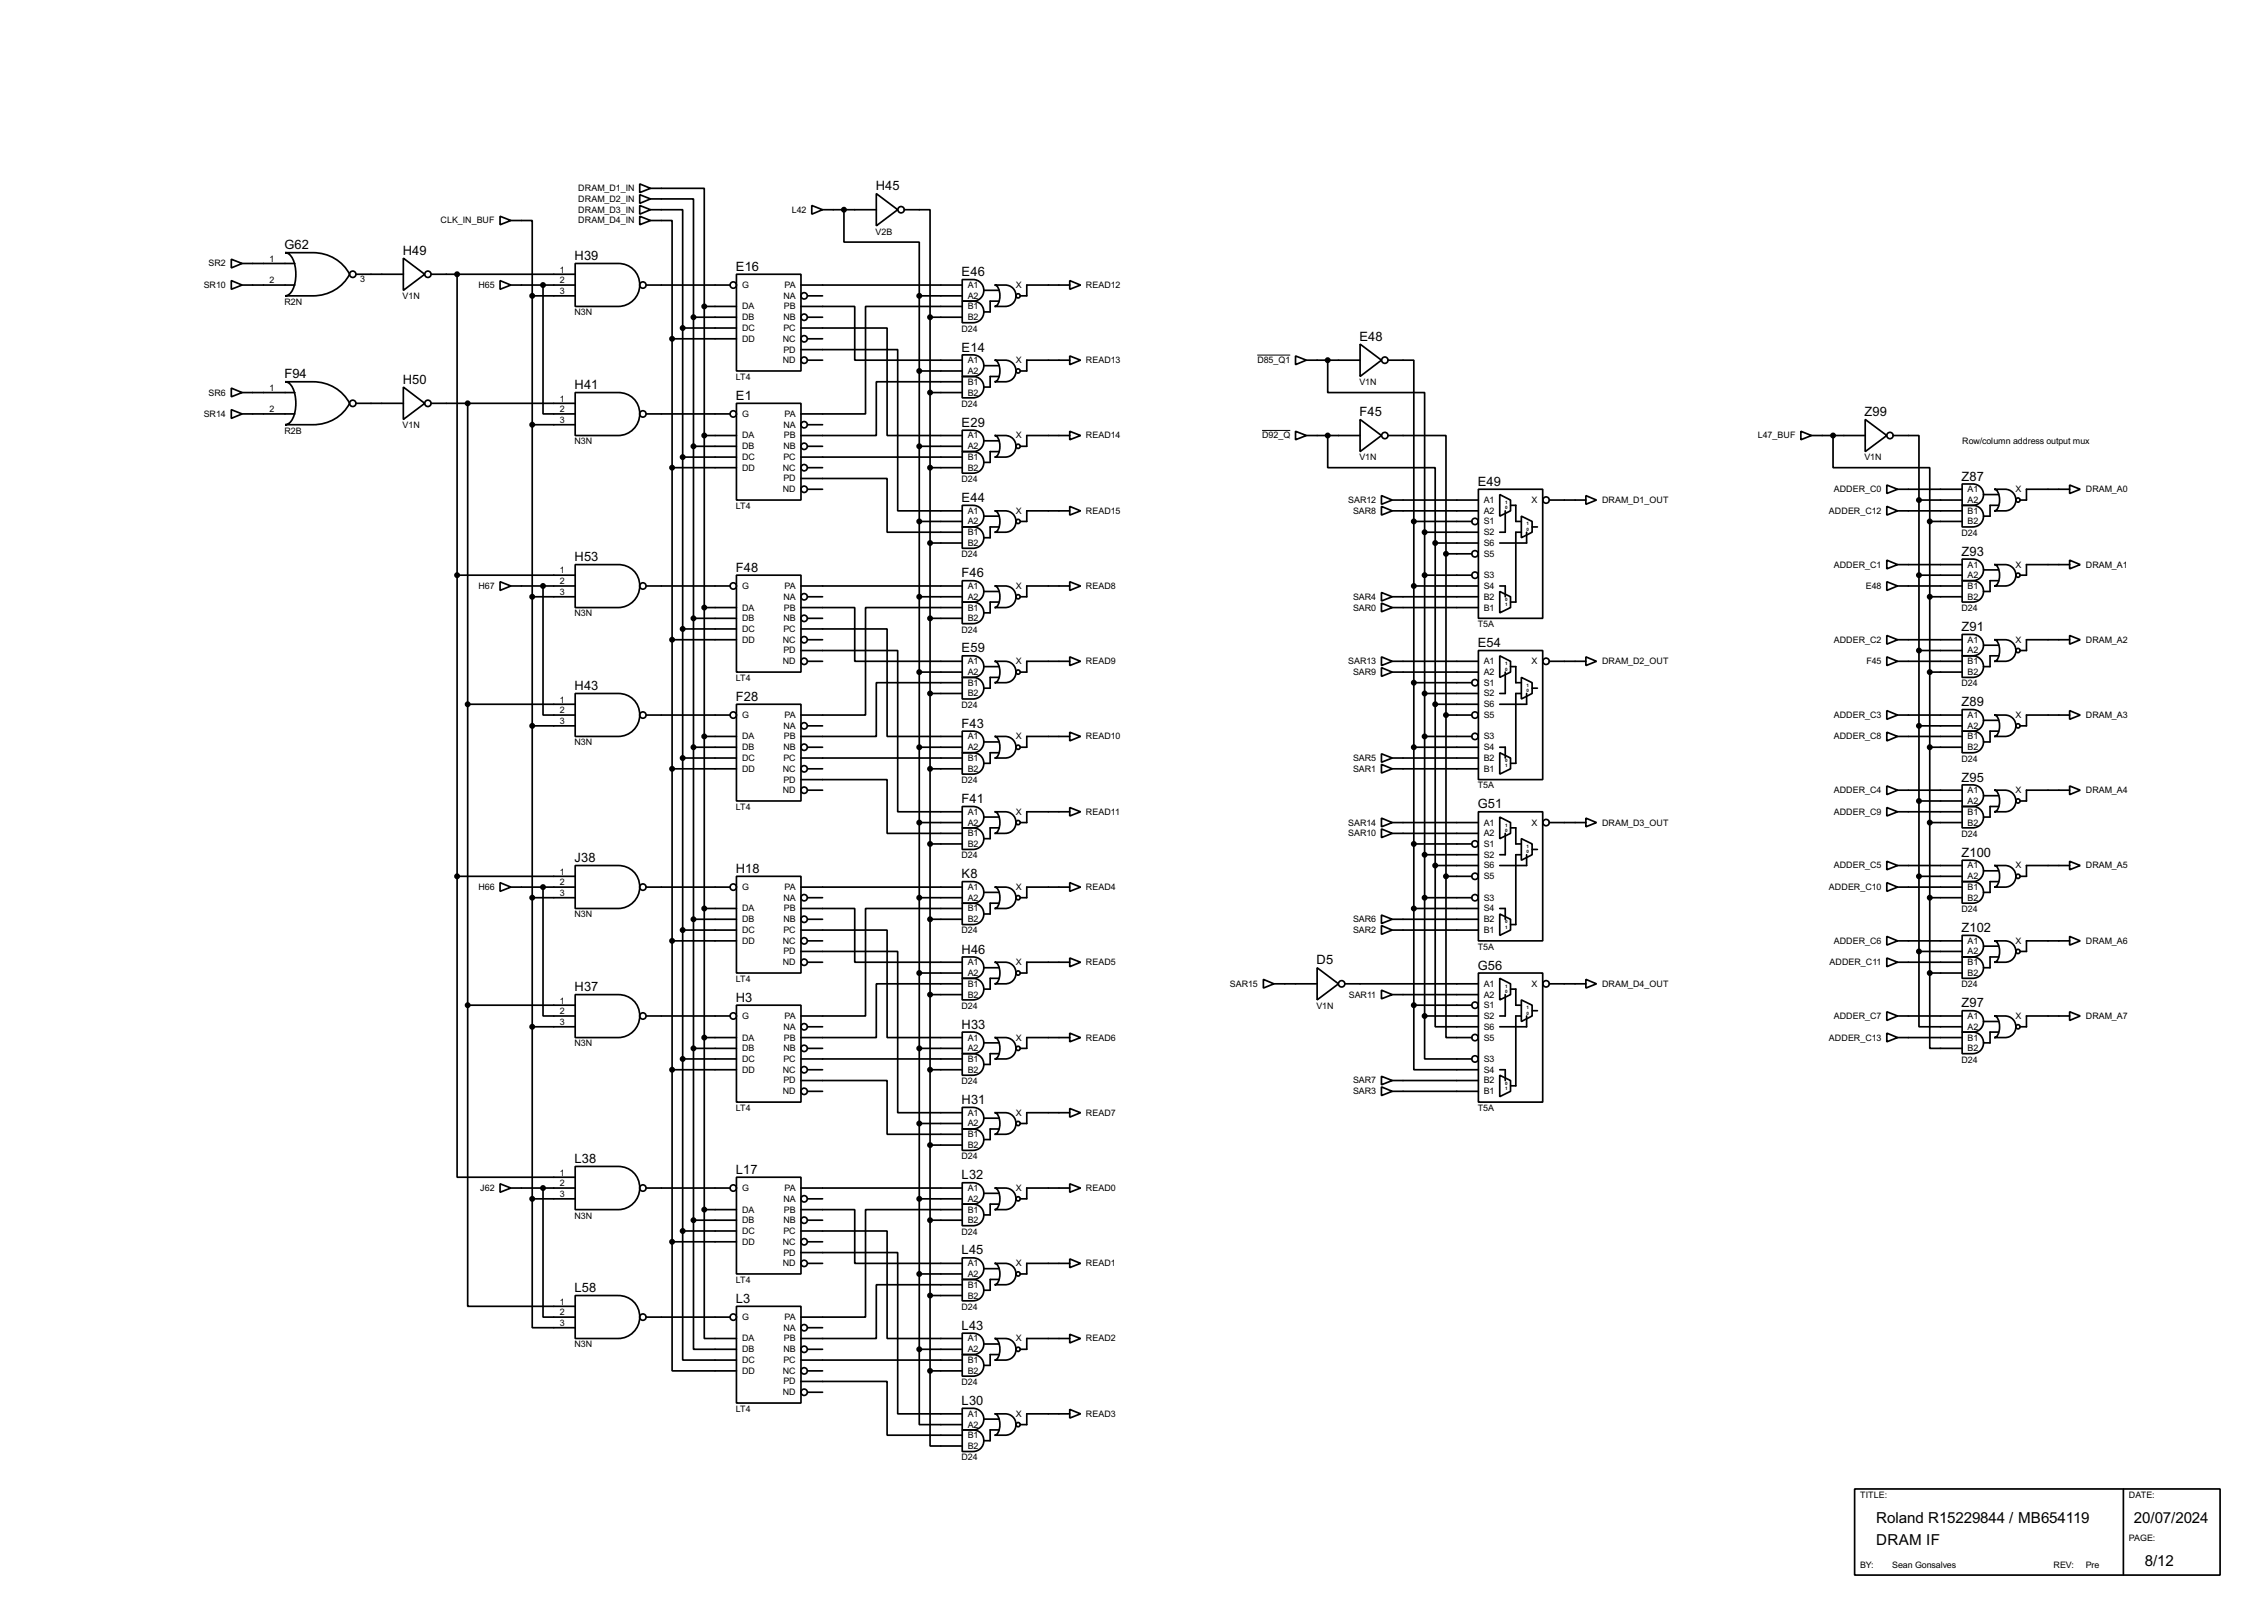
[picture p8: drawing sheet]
<svg xmlns="http://www.w3.org/2000/svg" width="536mm" height="383mm" viewBox="0 0 536 383" stroke-linecap="round" stroke-linejoin="round" font-family="sans-serif">
<defs><g id="words">
<g font-size="4">
<text x="443.3" y="360">Roland R15229844 / MB654119</text>
<text x="504.2" y="360">20/07/2024</text>
<text x="443.3" y="365.1">DRAM IF</text>
<text x="506.8" y="370.1">8/12</text>
</g>
<g font-size="3.4">
<text x="206.9" y="45">H45</text>
<text x="67.2" y="58.9">G62</text>
<text x="95.2" y="60.2">H49</text>
<text x="135.8" y="61.4">H39</text>
<text x="173.9" y="64">E16</text>
<text x="227.2" y="65.3">E46</text>
<text x="227.2" y="83.1">E14</text>
<text x="321.2" y="80.5">E48</text>
<text x="67.2" y="89.4">F94</text>
<text x="95.2" y="90.7">H50</text>
<text x="135.8" y="92">H41</text>
<text x="173.9" y="94.5">E1</text>
<text x="227.2" y="100.9">E29</text>
<text x="321.2" y="98.3">F45</text>
<text x="440.6" y="98.3">Z99</text>
<text x="463.5" y="113.6">Z87</text>
<text x="227.2" y="118.6">E44</text>
<text x="349.2" y="114.8">E49</text>
<text x="463.5" y="131.3">Z93</text>
<text x="135.8" y="132.6">H53</text>
<text x="173.9" y="135.1">F48</text>
<text x="227.2" y="136.4">F46</text>
<text x="463.5" y="149.1">Z91</text>
<text x="227.2" y="154.2">E59</text>
<text x="349.2" y="152.9">E54</text>
<text x="135.8" y="163">H43</text>
<text x="173.9" y="165.6">F28</text>
<text x="463.5" y="166.9">Z89</text>
<text x="227.2" y="172">F43</text>
<text x="463.5" y="184.7">Z95</text>
<text x="227.2" y="189.8">F41</text>
<text x="349.2" y="191">G51</text>
<text x="135.8" y="203.7">J38</text>
<text x="463.5" y="202.5">Z100</text>
<text x="173.9" y="206.3">H18</text>
<text x="227.2" y="207.5">K8</text>
<text x="463.5" y="220.2">Z102</text>
<text x="227.2" y="225.3">H46</text>
<text x="311.1" y="227.9">D5</text>
<text x="349.2" y="229.1">G56</text>
<text x="135.8" y="234.2">H37</text>
<text x="173.9" y="236.7">H3</text>
<text x="463.5" y="238">Z97</text>
<text x="227.2" y="243.1">H33</text>
<text x="227.2" y="260.9">H31</text>
<text x="135.8" y="274.8">L38</text>
<text x="173.9" y="277.4">L17</text>
<text x="227.2" y="278.7">L32</text>
<text x="227.2" y="296.4">L45</text>
<text x="135.8" y="305.3">L58</text>
<text x="173.9" y="307.9">L3</text>
<text x="227.2" y="314.2">L43</text>
<text x="227.2" y="332">L30</text>
</g>
<g font-size="2.4">
<text x="136.6" y="45.2">DRAM_D1_IN</text>
<text x="136.6" y="47.7">DRAM_D2_IN</text>
<text x="104.1" y="52.8">CLK_IN_BUF</text>
<text x="136.6" y="50.2">DRAM_D3_IN</text>
<text x="136.6" y="52.8">DRAM_D4_IN</text>
<text x="187.1" y="50.2">L42</text>
<text x="206.9" y="55.4">V2B</text>
<text x="49.3" y="62.9">SR2</text>
<text x="63.7" y="61.9">1</text>
<text x="132.3" y="64.4">1</text>
<text x="48.1" y="68.1">SR10</text>
<text x="63.7" y="67">2</text>
<text x="67.2" y="72">R2N</text>
<text x="85.1" y="66.7">3</text>
<text x="95.1" y="70.7">V1N</text>
<text x="113" y="68.1">H65</text>
<text x="132.3" y="67">2</text>
<text x="132.3" y="69.5">3</text>
<text x="175.3" y="68.1">G</text>
<text x="185.1" y="70.6">NA</text>
<text x="185.4" y="68.1">PA</text>
<text x="228.7" y="68.1">A1</text>
<text x="228.7" y="70.6">A2</text>
<text x="240" y="68.1">X</text>
<text x="256.6" y="68.1">READ12</text>
<text x="135.7" y="74.5">N3N</text>
<text x="175.3" y="73.1">DA</text>
<text x="175.3" y="75.6">DB</text>
<text x="185.1" y="75.6">NB</text>
<text x="185.2" y="73.1">PB</text>
<text x="228.7" y="73.1">B1</text>
<text x="228.7" y="75.6">B2</text>
<text x="175.3" y="78.2">DC</text>
<text x="175.3" y="80.8">DD</text>
<text x="184.9" y="80.8">NC</text>
<text x="185.1" y="78.2">PC</text>
<text x="185.1" y="83.3">PD</text>
<text x="227.2" y="78.3">D24</text>
<text x="173.8" y="89.7">LT4</text>
<text x="184.9" y="85.8">ND</text>
<text x="228.7" y="85.8">A1</text>
<text x="228.7" y="88.4">A2</text>
<text x="240" y="85.8">X</text>
<text x="256.6" y="85.8">READ13</text>
<text x="297.1" y="85.8">D85_Q1</text>
<text x="49.3" y="93.5">SR6</text>
<text x="63.7" y="92.4">1</text>
<text x="132.3" y="94.9">1</text>
<text x="228.7" y="90.9">B1</text>
<text x="228.7" y="93.5">B2</text>
<text x="321.2" y="91">V1N</text>
<text x="48.1" y="98.5">SR14</text>
<text x="63.7" y="97.4">2</text>
<text x="95.1" y="101.2">V1N</text>
<text x="132.3" y="97.4">2</text>
<text x="132.3" y="100">3</text>
<text x="175.3" y="98.5">G</text>
<text x="185.1" y="101">NA</text>
<text x="185.4" y="98.5">PA</text>
<text x="227.2" y="96.1">D24</text>
<text x="67.2" y="102.4">R2B</text>
<text x="135.7" y="105">N3N</text>
<text x="175.3" y="103.6">DA</text>
<text x="175.3" y="106.2">DB</text>
<text x="185.1" y="106.2">NB</text>
<text x="185.2" y="103.6">PB</text>
<text x="228.7" y="103.6">A1</text>
<text x="228.7" y="106.2">A2</text>
<text x="240" y="103.6">X</text>
<text x="256.6" y="103.6">READ14</text>
<text x="298.2" y="103.6">D92_Q</text>
<text x="415.3" y="103.6">L47_BUF</text>
<text x="463.6" y="104.8">Row/column address output mux</text>
<text x="175.3" y="108.7">DC</text>
<text x="175.3" y="111.2">DD</text>
<text x="184.9" y="111.2">NC</text>
<text x="185.1" y="108.7">PC</text>
<text x="185.1" y="113.7">PD</text>
<text x="227.2" y="113.9">D24</text>
<text x="228.7" y="108.7">B1</text>
<text x="228.7" y="111.2">B2</text>
<text x="321.2" y="108.8">V1N</text>
<text x="440.5" y="108.8">V1N</text>
<text x="184.9" y="116.3">ND</text>
<text x="318.5" y="118.9">SAR12</text>
<text x="350.6" y="118.9">A1</text>
<text x="361.9" y="118.9">X</text>
<text x="378.5" y="118.9">DRAM_D1_OUT</text>
<text x="433.3" y="116.3">ADDER_C0</text>
<text x="464.9" y="116.3">A1</text>
<text x="464.9" y="118.9">A2</text>
<text x="476.2" y="116.3">X</text>
<text x="492.8" y="116.3">DRAM_A0</text>
<text x="173.8" y="120.3">LT4</text>
<text x="228.7" y="121.4">A1</text>
<text x="228.7" y="123.9">A2</text>
<text x="240" y="121.4">X</text>
<text x="256.6" y="121.4">READ15</text>
<text x="319.7" y="121.4">SAR8</text>
<text x="350.6" y="121.4">A2</text>
<text x="350.6" y="123.9">S1</text>
<text x="432.1" y="121.4">ADDER_C12</text>
<text x="464.9" y="121.4">B1</text>
<text x="464.9" y="123.9">B2</text>
<text x="227.2" y="131.7">D24</text>
<text x="228.7" y="126.4">B1</text>
<text x="228.7" y="129">B2</text>
<text x="350.6" y="126.4">S2</text>
<text x="350.6" y="129">S6</text>
<text x="350.6" y="131.6">S5</text>
<text x="463.4" y="126.6">D24</text>
<text x="132.3" y="135.5">1</text>
<text x="350.6" y="136.6">S3</text>
<text x="433.3" y="134.1">ADDER_C1</text>
<text x="464.9" y="134.1">A1</text>
<text x="464.9" y="136.6">A2</text>
<text x="476.2" y="134.1">X</text>
<text x="492.8" y="134.1">DRAM_A1</text>
<text x="113" y="139.2">H67</text>
<text x="132.3" y="138.1">2</text>
<text x="132.3" y="140.6">3</text>
<text x="175.3" y="139.2">G</text>
<text x="185.1" y="141.7">NA</text>
<text x="185.4" y="139.2">PA</text>
<text x="228.7" y="139.2">A1</text>
<text x="228.7" y="141.7">A2</text>
<text x="240" y="139.2">X</text>
<text x="256.6" y="139.2">READ8</text>
<text x="319.7" y="141.7">SAR4</text>
<text x="350.6" y="139.2">S4</text>
<text x="350.6" y="141.7">B2</text>
<text x="440.9" y="139.2">E48</text>
<text x="464.9" y="139.2">B1</text>
<text x="464.9" y="141.7">B2</text>
<text x="135.7" y="145.7">N3N</text>
<text x="175.3" y="144.3">DA</text>
<text x="175.3" y="146.8">DB</text>
<text x="175.3" y="149.3">DC</text>
<text x="185.1" y="149.3">PC</text>
<text x="185.1" y="146.8">NB</text>
<text x="185.2" y="144.3">PB</text>
<text x="227.2" y="149.5">D24</text>
<text x="228.7" y="144.3">B1</text>
<text x="228.7" y="146.8">B2</text>
<text x="319.7" y="144.3">SAR0</text>
<text x="349.1" y="148.2">T5A</text>
<text x="350.6" y="144.3">B1</text>
<text x="463.4" y="144.4">D24</text>
<text x="175.3" y="151.9">DD</text>
<text x="184.9" y="151.9">NC</text>
<text x="185.1" y="154.4">PD</text>
<text x="433.3" y="151.9">ADDER_C2</text>
<text x="464.9" y="151.9">A1</text>
<text x="464.9" y="154.4">A2</text>
<text x="476.2" y="151.9">X</text>
<text x="492.8" y="151.9">DRAM_A2</text>
<text x="173.8" y="160.9">LT4</text>
<text x="184.9" y="157">ND</text>
<text x="228.7" y="157">A1</text>
<text x="228.7" y="159.5">A2</text>
<text x="240" y="157">X</text>
<text x="256.6" y="157">READ9</text>
<text x="318.5" y="157">SAR13</text>
<text x="319.7" y="159.5">SAR9</text>
<text x="350.6" y="157">A1</text>
<text x="350.6" y="159.5">A2</text>
<text x="361.9" y="157">X</text>
<text x="378.5" y="157">DRAM_D2_OUT</text>
<text x="441" y="157">F45</text>
<text x="464.9" y="157">B1</text>
<text x="464.9" y="159.5">B2</text>
<text x="132.3" y="166">1</text>
<text x="227.2" y="167.2">D24</text>
<text x="228.7" y="162">B1</text>
<text x="228.7" y="164.6">B2</text>
<text x="350.6" y="164.6">S2</text>
<text x="350.6" y="167.1">S6</text>
<text x="350.6" y="162">S1</text>
<text x="463.4" y="162.2">D24</text>
<text x="132.3" y="168.6">2</text>
<text x="132.3" y="171.1">3</text>
<text x="175.3" y="169.7">G</text>
<text x="185.1" y="172.2">NA</text>
<text x="185.4" y="169.7">PA</text>
<text x="350.6" y="169.7">S5</text>
<text x="433.3" y="169.7">ADDER_C3</text>
<text x="464.9" y="169.7">A1</text>
<text x="464.9" y="172.2">A2</text>
<text x="476.2" y="169.7">X</text>
<text x="492.8" y="169.7">DRAM_A3</text>
<text x="135.7" y="176.1">N3N</text>
<text x="175.3" y="174.7">DA</text>
<text x="175.3" y="177.3">DB</text>
<text x="175.3" y="179.8">DC</text>
<text x="185.1" y="179.8">PC</text>
<text x="185.1" y="177.3">NB</text>
<text x="185.2" y="174.7">PB</text>
<text x="228.7" y="174.7">A1</text>
<text x="228.7" y="179.8">B1</text>
<text x="228.7" y="177.3">A2</text>
<text x="240" y="174.7">X</text>
<text x="256.6" y="174.7">READ10</text>
<text x="319.7" y="179.8">SAR5</text>
<text x="350.6" y="177.3">S4</text>
<text x="350.6" y="179.8">B2</text>
<text x="350.6" y="174.7">S3</text>
<text x="433.3" y="174.7">ADDER_C8</text>
<text x="463.4" y="179.9">D24</text>
<text x="464.9" y="174.7">B1</text>
<text x="464.9" y="177.3">B2</text>
<text x="175.3" y="182.4">DD</text>
<text x="184.9" y="182.4">NC</text>
<text x="185.1" y="184.9">PD</text>
<text x="227.2" y="185">D24</text>
<text x="228.7" y="182.4">B2</text>
<text x="319.7" y="182.4">SAR1</text>
<text x="350.6" y="182.4">B1</text>
<text x="173.8" y="191.4">LT4</text>
<text x="184.9" y="187.4">ND</text>
<text x="349.1" y="186.3">T5A</text>
<text x="433.3" y="187.4">ADDER_C4</text>
<text x="464.9" y="187.4">A1</text>
<text x="464.9" y="190">A2</text>
<text x="476.2" y="187.4">X</text>
<text x="492.8" y="187.4">DRAM_A4</text>
<text x="228.7" y="192.5">A1</text>
<text x="228.7" y="197.6">B1</text>
<text x="228.7" y="195.1">A2</text>
<text x="240" y="192.5">X</text>
<text x="256.6" y="192.5">READ11</text>
<text x="318.5" y="195.1">SAR14</text>
<text x="318.5" y="197.6">SAR10</text>
<text x="350.6" y="195.1">A1</text>
<text x="350.6" y="197.6">A2</text>
<text x="361.9" y="195.1">X</text>
<text x="378.5" y="195.1">DRAM_D3_OUT</text>
<text x="433.3" y="192.5">ADDER_C9</text>
<text x="463.4" y="197.7">D24</text>
<text x="464.9" y="192.5">B1</text>
<text x="464.9" y="195.1">B2</text>
<text x="227.2" y="202.8">D24</text>
<text x="228.7" y="200.1">B2</text>
<text x="350.6" y="202.7">S2</text>
<text x="350.6" y="200.1">S1</text>
<text x="132.3" y="206.7">1</text>
<text x="132.3" y="209.2">2</text>
<text x="350.6" y="205.2">S6</text>
<text x="350.6" y="207.8">S5</text>
<text x="433.3" y="205.2">ADDER_C5</text>
<text x="464.9" y="205.2">A1</text>
<text x="464.9" y="207.8">A2</text>
<text x="476.2" y="205.2">X</text>
<text x="492.8" y="205.2">DRAM_A5</text>
<text x="113" y="210.3">H66</text>
<text x="132.3" y="211.7">3</text>
<text x="175.3" y="215.4">DA</text>
<text x="175.3" y="210.3">G</text>
<text x="185.1" y="212.8">NA</text>
<text x="185.2" y="215.4">PB</text>
<text x="185.4" y="210.3">PA</text>
<text x="228.7" y="210.3">A1</text>
<text x="228.7" y="215.4">B1</text>
<text x="228.7" y="212.8">A2</text>
<text x="240" y="210.3">X</text>
<text x="256.6" y="210.3">READ4</text>
<text x="350.6" y="215.4">S4</text>
<text x="350.6" y="212.8">S3</text>
<text x="432.1" y="210.3">ADDER_C10</text>
<text x="463.4" y="215.5">D24</text>
<text x="464.9" y="210.3">B1</text>
<text x="464.9" y="212.8">B2</text>
<text x="135.7" y="216.8">N3N</text>
<text x="175.3" y="217.9">DB</text>
<text x="175.3" y="220.5">DC</text>
<text x="185.1" y="220.5">PC</text>
<text x="185.1" y="217.9">NB</text>
<text x="227.2" y="220.6">D24</text>
<text x="228.7" y="217.9">B2</text>
<text x="319.7" y="217.9">SAR6</text>
<text x="319.7" y="220.5">SAR2</text>
<text x="350.6" y="217.9">B2</text>
<text x="350.6" y="220.5">B1</text>
<text x="175.3" y="223">DD</text>
<text x="184.9" y="223">NC</text>
<text x="185.1" y="225.5">PD</text>
<text x="349.1" y="224.4">T5A</text>
<text x="433.3" y="223">ADDER_C6</text>
<text x="464.9" y="223">A1</text>
<text x="464.9" y="225.5">A2</text>
<text x="476.2" y="223">X</text>
<text x="492.8" y="223">DRAM_A6</text>
<text x="173.8" y="232">LT4</text>
<text x="184.9" y="228.1">ND</text>
<text x="228.7" y="228.1">A1</text>
<text x="228.7" y="233.2">B1</text>
<text x="228.7" y="230.6">A2</text>
<text x="240" y="228.1">X</text>
<text x="256.6" y="228.1">READ5</text>
<text x="290.6" y="233.2">SAR15</text>
<text x="350.6" y="233.2">A1</text>
<text x="361.9" y="233.2">X</text>
<text x="378.5" y="233.2">DRAM_D4_OUT</text>
<text x="432.3" y="228.1">ADDER_C11</text>
<text x="463.4" y="233.3">D24</text>
<text x="464.9" y="228.1">B1</text>
<text x="464.9" y="230.6">B2</text>
<text x="132.3" y="237.1">1</text>
<text x="132.3" y="239.7">2</text>
<text x="227.2" y="238.4">D24</text>
<text x="228.7" y="235.7">B2</text>
<text x="311" y="238.4">V1N</text>
<text x="318.7" y="235.7">SAR11</text>
<text x="350.6" y="235.7">A2</text>
<text x="350.6" y="238.2">S1</text>
<text x="132.3" y="242.2">3</text>
<text x="175.3" y="245.9">DA</text>
<text x="175.3" y="240.8">G</text>
<text x="185.1" y="243.3">NA</text>
<text x="185.2" y="245.9">PB</text>
<text x="185.4" y="240.8">PA</text>
<text x="228.7" y="245.9">A1</text>
<text x="240" y="245.9">X</text>
<text x="256.6" y="245.9">READ6</text>
<text x="350.6" y="240.8">S2</text>
<text x="350.6" y="243.3">S6</text>
<text x="350.6" y="245.9">S5</text>
<text x="432.1" y="245.9">ADDER_C13</text>
<text x="433.3" y="240.8">ADDER_C7</text>
<text x="464.9" y="240.8">A1</text>
<text x="464.9" y="245.9">B1</text>
<text x="464.9" y="243.3">A2</text>
<text x="476.2" y="240.8">X</text>
<text x="492.8" y="240.8">DRAM_A7</text>
<text x="135.7" y="247.3">N3N</text>
<text x="175.3" y="248.4">DB</text>
<text x="175.3" y="250.9">DC</text>
<text x="185.1" y="250.9">PC</text>
<text x="185.1" y="248.4">NB</text>
<text x="228.7" y="250.9">B1</text>
<text x="228.7" y="248.4">A2</text>
<text x="350.6" y="250.9">S3</text>
<text x="463.4" y="251.1">D24</text>
<text x="464.9" y="248.4">B2</text>
<text x="175.3" y="253.5">DD</text>
<text x="184.9" y="253.5">NC</text>
<text x="185.1" y="256">PD</text>
<text x="227.2" y="256.2">D24</text>
<text x="228.7" y="253.5">B2</text>
<text x="319.7" y="256">SAR7</text>
<text x="350.6" y="253.5">S4</text>
<text x="350.6" y="256">B2</text>
<text x="173.8" y="262.5">LT4</text>
<text x="184.9" y="258.6">ND</text>
<text x="228.7" y="263.6">A1</text>
<text x="240" y="263.6">X</text>
<text x="256.6" y="263.6">READ7</text>
<text x="319.7" y="258.6">SAR3</text>
<text x="349.1" y="262.5">T5A</text>
<text x="350.6" y="258.6">B1</text>
<text x="228.7" y="268.7">B1</text>
<text x="228.7" y="266.2">A2</text>
<text x="227.2" y="273.9">D24</text>
<text x="228.7" y="271.3">B2</text>
<text x="113.5" y="281.4">J62</text>
<text x="132.3" y="277.8">1</text>
<text x="132.3" y="280.3">2</text>
<text x="175.3" y="281.4">G</text>
<text x="185.4" y="281.4">PA</text>
<text x="228.7" y="281.4">A1</text>
<text x="240" y="281.4">X</text>
<text x="256.6" y="281.4">READ0</text>
<text x="132.3" y="282.9">3</text>
<text x="135.7" y="287.9">N3N</text>
<text x="175.3" y="286.5">DA</text>
<text x="185.1" y="284">NA</text>
<text x="185.2" y="286.5">PB</text>
<text x="228.7" y="286.5">B1</text>
<text x="228.7" y="284">A2</text>
<text x="175.3" y="289">DB</text>
<text x="175.3" y="291.6">DC</text>
<text x="185.1" y="291.6">PC</text>
<text x="185.1" y="289">NB</text>
<text x="227.2" y="291.7">D24</text>
<text x="228.7" y="289">B2</text>
<text x="175.3" y="294.1">DD</text>
<text x="184.9" y="294.1">NC</text>
<text x="184.9" y="299.2">ND</text>
<text x="185.1" y="296.7">PD</text>
<text x="228.7" y="299.2">A1</text>
<text x="240" y="299.2">X</text>
<text x="256.6" y="299.2">READ1</text>
<text x="173.8" y="303.1">LT4</text>
<text x="228.7" y="304.3">B1</text>
<text x="228.7" y="301.7">A2</text>
<text x="132.3" y="308.3">1</text>
<text x="132.3" y="310.8">2</text>
<text x="175.3" y="311.9">G</text>
<text x="185.4" y="311.9">PA</text>
<text x="227.2" y="309.5">D24</text>
<text x="228.7" y="306.8">B2</text>
<text x="132.3" y="313.3">3</text>
<text x="175.3" y="317">DA</text>
<text x="185.1" y="314.4">NA</text>
<text x="185.2" y="317">PB</text>
<text x="228.7" y="317">A1</text>
<text x="240" y="317">X</text>
<text x="256.6" y="317">READ2</text>
<text x="135.7" y="318.4">N3N</text>
<text x="175.3" y="319.5">DB</text>
<text x="175.3" y="322.1">DC</text>
<text x="185.1" y="322.1">PC</text>
<text x="185.1" y="319.5">NB</text>
<text x="228.7" y="322.1">B1</text>
<text x="228.7" y="319.5">A2</text>
<text x="175.3" y="324.6">DD</text>
<text x="184.9" y="324.6">NC</text>
<text x="184.9" y="329.7">ND</text>
<text x="185.1" y="327.1">PD</text>
<text x="227.2" y="327.3">D24</text>
<text x="228.7" y="324.6">B2</text>
<text x="173.8" y="333.6">LT4</text>
<text x="228.7" y="334.8">A1</text>
<text x="240" y="334.8">X</text>
<text x="256.6" y="334.8">READ3</text>
<text x="228.7" y="339.8">B1</text>
<text x="228.7" y="337.3">A2</text>
<text x="227.2" y="345.1">D24</text>
<text x="228.7" y="342.4">B2</text>
<text x="439.5" y="354">TITLE:</text>
<text x="503" y="354">DATE:</text>
<text x="503" y="364.1">PAGE:</text>
<text x="439.5" y="370.4">BY:</text>
<text x="447.1" y="370.4">Sean Gonsalves</text>
<text x="485.2" y="370.4">REV:</text>
<text x="492.8" y="370.4">Pre</text>
</g>
<g font-size="1.2">
<text x="355.7" y="119.1">1</text>
<text x="355.7" y="120.4">0</text>
<text x="360.7" y="124.2">1</text>
<text x="360.7" y="125.5">0</text>
<text x="355.7" y="143.2">1</text>
<text x="355.7" y="141.9">0</text>
<text x="355.7" y="157.2">1</text>
<text x="355.7" y="158.5">0</text>
<text x="360.7" y="162.3">1</text>
<text x="360.7" y="163.6">0</text>
<text x="355.7" y="181.3">1</text>
<text x="355.7" y="180.1">0</text>
<text x="355.7" y="195.3">1</text>
<text x="355.7" y="196.6">0</text>
<text x="360.7" y="200.4">1</text>
<text x="360.7" y="201.7">0</text>
<text x="355.7" y="219.4">1</text>
<text x="355.7" y="218.2">0</text>
<text x="355.7" y="233.4">1</text>
<text x="355.7" y="234.7">0</text>
<text x="360.7" y="238.5">1</text>
<text x="360.7" y="239.8">0</text>
<text x="355.7" y="257.5">1</text>
<text x="355.7" y="256.3">0</text>
</g>
</g></defs>
<g fill="none" stroke="#000" stroke-width=".4">
<path d="M67.4 59.7h6.6a9.6 9.6 0 0 1 8.6 5.1 9.6 9.6 0 0 1-8.6 5.1h-6.6a3.2 3.2 0 0 0 2.3-3.1 7.7 7.7 0 0 0-1.3-6.7zM118.2 51.1l2.5 1-2.5 1zM120.7 52.1h5.1v17.8M151.2 43.5l2.5 1-2.5 1zM151.2 46l2.5 1-2.5 1.1zM151.2 48.6l2.5 1-2.5 1zM151.2 51.1l2.5 1-2.5 1zM153.7 52.1h5.1v28M153.7 49.6h7.6v27.9M153.7 47h10.2v28M153.7 44.5h12.7v27.9M191.8 48.6l2.6 1-2.6 1z"/>
<path d="M194.4 49.6h12.7M199.4 49.6v7.6h17.8v12.7M207.1 45.8l5 3.8-5 3.8zM213.7 49.6h6.1v25.4M54.7 61.3l2.5 1-2.5 1zM54.7 66.3l2.5 1.1-2.5 1zM57.2 67.4h12.5M57.2 62.3h12.5M84.1 64.8h11.2M95.3 61l5.1 3.8-5.1 3.8zM101.9 64.8h34M108 64.8v142.3"/>
<path d="M118.2 66.3l2.5 1.1-2.5 1zM120.7 67.4h15.2M125.8 69.9h10.1M125.8 69.9v213.4M128.3 67.4v30.4h7.6M135.9 62.3h10.2a5.1 5.1 0 0 1 5.1 5 5.1 5.1 0 0 1-5.1 5.1h-10.2zM152.7 67.4h19.8M161.3 77.5h12.7M161.3 77.5v213.4M163.9 75h10.1M163.9 75v213.3M166.4 72.4h7.6"/>
<path d="M166.4 72.4v213.4M174 64.8h15.3v22.9h-15.3zM189.3 72.4h12.7v12.7h25.4M189.3 77.5h20.3v25.4h17.8M189.3 67.4h38.1M190.8 69.9h3.6M190.8 75h3.6M217.2 69.9v248.9M217.2 69.9h10.2M219.8 75v248.9M219.8 75h7.6M227.4 66.1a5 5 0 0 1 4.1 .5 2.55 2.55 0 0 1 .8 2.9 2.55 2.55 0 0 1-2.4 1.7h-2.5z"/>
<path d="M227.4 71.2a5.1 5.1 0 0 1 4.1 .5 2.57 2.57 0 0 1 .8 2.8 2.57 2.57 0 0 1-2.4 1.8h-2.5zM227.4 72.4h-22.9v25.4h-15.2M232.5 68.6h3.5M235 67.4a5.1 5.1 0 0 1 4.1 .5 2.53 2.53 0 0 1 .8 2.8 2.53 2.53 0 0 1-2.4 1.7h-2.5a2.21 2.21 0 0 0 1.3-2.5 2.24 2.24 0 0 0-1.3-2.5zM236 71.2h-2v2.5h-1.5M252.8 66.3l2.5 1.1-2.5 1zM252.8 67.4h-10.2v2.5h-1.5M54.7 91.7l2.5 1.1-2.5 1zM54.7 96.8l2.5 1-2.5 1.1zM57.2 97.8h12.5M57.2 92.8h12.5M67.4 90.2h6.6a9.6 9.6 0 0 1 8.6 5.1 9.6 9.6 0 0 1-8.6 5.1h-6.6a3.2 3.2 0 0 0 2.3-3.2 7.7 7.7 0 0 0-1.3-6.6z"/>
<path d="M84.1 95.3h11.2M95.3 91.5l5.1 3.8-5.1 3.8zM101.9 95.3h34M110.5 95.3v142.2M135.9 92.8h10.2a5.1 5.1 0 0 1 5.1 5 5.1 5.1 0 0 1-5.1 5.1h-10.2zM152.7 97.8h19.8M158.8 80.1h15.2M158.8 80.1v213.3M174 95.3h15.3v22.9h-15.3zM189.3 82.6h22.8v38.1h15.3M190.8 85.1h3.6M190.8 80.1h3.6"/>
<path d="M217.2 87.7h10.2M219.8 92.8h7.6M227.4 83.9a5.1 5.1 0 0 1 4.1 .5 2.57 2.57 0 0 1 .8 2.8 2.57 2.57 0 0 1-2.4 1.8h-2.5zM227.4 89a5.2 5.2 0 0 1 4.1 .5 2.54 2.54 0 0 1 .8 2.8 2.54 2.54 0 0 1-2.4 1.7h-2.5zM227.4 90.2h-20.3v12.7h-17.8M232.5 86.4h3.5M235 85.1a5 5 0 0 1 4.1 .6 2.55 2.55 0 0 1 .8 2.8 2.55 2.55 0 0 1-2.4 1.7h-2.5a2.24 2.24 0 0 0 1.3-2.5 2.29 2.29 0 0 0-1.3-2.6zM236 89h-2v2.5h-1.5M252.8 84.1l2.5 1-2.5 1.1zM252.8 85.1h-10.2v2.6h-1.5M306.1 84.1l2.6 1-2.6 1.1zM308.7 85.1h12.7"/>
<path d="M313.7 85.1v7.7h22.9v33M321.4 99.1l5 3.8-5 3.8zM321.4 81.3l5 3.8-5 3.9zM328 85.1h6.1v38.1M440.7 99.1l5.1 3.8-5.1 3.8zM125.8 100.4h10.1M158.8 110.5h15.2M161.3 108h12.7M163.9 105.5h10.1M166.4 102.9h7.6M189.3 113.1h20.3v12.7h17.8M189.3 108h38.1"/>
<path d="M190.8 100.4h3.6M190.8 110.5h3.6M190.8 105.5h3.6M190.8 115.6h3.6M217.2 105.5h10.2M219.8 110.5h7.6M227.4 101.7a5.2 5.2 0 0 1 4.1 .5 2.54 2.54 0 0 1 .8 2.8 2.54 2.54 0 0 1-2.4 1.7h-2.5zM227.4 106.7a5.1 5.1 0 0 1 4.1 .5 2.56 2.56 0 0 1 .8 2.9 2.56 2.56 0 0 1-2.4 1.7h-2.5zM227.4 119.4a5.1 5.1 0 0 1 4.1 .5 2.56 2.56 0 0 1 .8 2.9 2.56 2.56 0 0 1-2.4 1.7h-2.5zM232.5 104.2h3.5M235 102.9a5.1 5.1 0 0 1 4.1 .5 2.57 2.57 0 0 1 .8 2.9 2.57 2.57 0 0 1-2.4 1.7h-2.5a2.29 2.29 0 0 0 1.3-2.5 2.24 2.24 0 0 0-1.3-2.6zM236 106.7h-2v2.6h-1.5"/>
<path d="M252.8 101.9l2.5 1-2.5 1zM252.8 119.7l2.5 1-2.5 1zM252.8 102.9h-10.2v2.6h-1.5M306.1 101.9l2.6 1-2.6 1zM308.7 102.9h12.7M313.7 102.9v7.6h25.4v17.8M326.4 117.1l2.6 1.1-2.6 1zM326.4 119.7l2.6 1-2.6 1zM328 102.9h13.7v28M329 118.2h20.3M349.3 115.6h15.2v30.5h-15.2zM354.4 116.9l2.5 1.3v2.5l-2.5 1.3z"/>
<path d="M356.9 119.4h1.3v3.8h1.3M366.1 118.2h8.6M374.7 117.1l2.5 1.1-2.5 1zM425.5 101.9l2.5 1-2.5 1zM428 102.9h12.7M433.1 102.9v7.6h22.9v12.7M445.8 114.6l2.6 1-2.6 1zM445.8 119.7l2.6 1-2.6 1zM447.3 102.9h6.1v15.3M448.4 115.6h15.2M453.4 118.2h10.2M453.4 118.2v106.6"/>
<path d="M463.6 114.4a5.1 5.1 0 0 1 4.1 .5 2.54 2.54 0 0 1 .8 2.8 2.54 2.54 0 0 1-2.4 1.7h-2.5zM463.6 119.4a5.1 5.1 0 0 1 4.1 .5 2.56 2.56 0 0 1 .8 2.9 2.56 2.56 0 0 1-2.4 1.7h-2.5zM468.7 116.9h3.5M471.2 115.6a5.1 5.1 0 0 1 4.1 .5 2.56 2.56 0 0 1 .9 2.9 2.56 2.56 0 0 1-2.4 1.7h-2.6a2.29 2.29 0 0 0 1.3-2.5 2.24 2.24 0 0 0-1.3-2.6zM472.2 119.4h-2v2.6h-1.5M489 114.6l2.5 1-2.5 1zM489 115.6h-10.2v2.6h-1.5M108 135.9h27.9M118.2 137.5l2.5 1-2.5 1zM120.7 138.5h15.2M128.3 138.5v30.5h7.6M135.9 133.4h10.2a5.1 5.1 0 0 1 5.1 5.1 5.1 5.1 0 0 1-5.1 5.1h-10.2z"/>
<path d="M152.7 138.5h19.8M174 135.9h15.3v22.9h-15.3zM189.3 138.5h38.1M217.2 123.2h10.2M219.8 128.3h7.6M227.4 124.5a5.1 5.1 0 0 1 4.1 .5 2.53 2.53 0 0 1 .8 2.9 2.53 2.53 0 0 1-2.4 1.7h-2.5zM227.4 137.2a5.1 5.1 0 0 1 4.1 .5 2.53 2.53 0 0 1 .8 2.9 2.53 2.53 0 0 1-2.4 1.7h-2.5zM232.5 122h3.5M232.5 139.8h3.5M235 120.7a5.1 5.1 0 0 1 4.1 .5 2.54 2.54 0 0 1 .8 2.9 2.54 2.54 0 0 1-2.4 1.7h-2.5a2.24 2.24 0 0 0 1.3-2.6 2.21 2.21 0 0 0-1.3-2.5zM235 138.5a5.1 5.1 0 0 1 4.1 .5 2.56 2.56 0 0 1 .8 2.8 2.56 2.56 0 0 1-2.4 1.8h-2.5a2.24 2.24 0 0 0 1.3-2.6 2.24 2.24 0 0 0-1.3-2.5zM236 124.5h-2v2.6h-1.5"/>
<path d="M252.8 137.5l2.5 1-2.5 1zM252.8 138.5h-10.2v2.5h-1.5M252.8 120.7h-10.2v2.5h-1.5M329 120.7h20.3M334.1 123.2v114.3M334.1 138.5h15.2M334.1 123.2h13.7M336.6 125.8v114.3M336.6 125.8h12.7M336.6 135.9h11.2M339.1 128.3v76.2M339.1 128.3h10.2"/>
<path d="M341.7 130.9v76.2M341.7 130.9h6.1M354.4 139.8l2.5 1.2v2.6l-2.5 1.2zM354.4 138.5h1.3v2.5M355.7 120.7v5.1h-1.3M359.5 122l2.5 1.2v2.6l-2.5 1.3zM359.5 125.8h-1.3v16.5h-1.3M360.7 125.8v2.5h-6.3M362 124.5h1.3M445.8 132.4l2.6 1-2.6 1zM445.8 137.5l2.6 1-2.6 1zM448.4 138.5h15.2"/>
<path d="M448.4 120.7h15.2M448.4 133.4h15.2M453.4 135.9h10.2M456 123.2h7.6M456 123.2v106.7M463.6 132.1a5.1 5.1 0 0 1 4.1 .5 2.56 2.56 0 0 1 .8 2.9 2.56 2.56 0 0 1-2.4 1.7h-2.5zM463.6 137.2a5.1 5.1 0 0 1 4.1 .5 2.53 2.53 0 0 1 .8 2.9 2.53 2.53 0 0 1-2.4 1.7h-2.5zM468.7 134.7h3.5M471.2 133.4a5.1 5.1 0 0 1 4.1 .5 2.53 2.53 0 0 1 .9 2.9 2.53 2.53 0 0 1-2.4 1.7h-2.6a2.24 2.24 0 0 0 1.3-2.6 2.21 2.21 0 0 0-1.3-2.5zM472.2 137.2h-2v2.6h-1.5M489 132.4l2.5 1-2.5 1zM489 133.4h-10.2v2.5h-1.5"/>
<path d="M125.8 141h10.1M158.8 151.2h15.2M161.3 148.6h12.7M163.9 146.1h10.1M166.4 143.6h7.6M189.3 143.6h12.7v12.7h25.4M189.3 148.6h20.3v25.4h17.8M189.3 153.7h22.8v38.1h15.3M190.8 156.3h3.6M190.8 141h3.6M190.8 151.2h3.6M190.8 146.1h3.6"/>
<path d="M217.2 141h10.2M217.2 158.8h10.2M219.8 146.1h7.6M227.4 142.3a5 5 0 0 1 4.1 .5 2.55 2.55 0 0 1 .8 2.9 2.55 2.55 0 0 1-2.4 1.7h-2.5zM227.4 155a5 5 0 0 1 4.1 .5 2.55 2.55 0 0 1 .8 2.9 2.55 2.55 0 0 1-2.4 1.7h-2.5zM227.4 143.6h-22.9v25.4h-15.2M232.5 157.5h3.5M235 156.3a5.1 5.1 0 0 1 4.1 .5 2.53 2.53 0 0 1 .8 2.8 2.53 2.53 0 0 1-2.4 1.7h-2.5a2.21 2.21 0 0 0 1.3-2.5 2.24 2.24 0 0 0-1.3-2.5zM236 142.3h-2v2.5h-1.5M252.8 155.2l2.5 1.1-2.5 1zM252.8 156.3h-10.2v2.5h-1.5M326.4 140l2.6 1-2.6 1z"/>
<path d="M326.4 142.5l2.6 1.1-2.6 1zM326.4 155.2l2.6 1.1-2.6 1zM326.4 157.8l2.6 1-2.6 1zM329 156.3h20.3M329 141h20.3M329 143.6h20.3M329 158.8h20.3M349.3 153.7h15.2v30.5h-15.2zM354.4 155l2.5 1.3v2.5l-2.5 1.3zM355.7 158.8v5.1h-1.3M356.9 157.5h1.3v3.8h1.3M366.1 156.3h8.6"/>
<path d="M374.7 155.2l2.5 1.1-2.5 1zM445.8 150.2l2.6 1-2.6 1zM445.8 155.2l2.6 1.1-2.6 1zM448.4 156.3h15.2M448.4 151.2h15.2M453.4 153.7h10.2M456 141h7.6M456 158.8h7.6M463.6 149.9a5.1 5.1 0 0 1 4.1 .5 2.53 2.53 0 0 1 .8 2.9 2.53 2.53 0 0 1-2.4 1.7h-2.5zM463.6 155a5 5 0 0 1 4.1 .5 2.55 2.55 0 0 1 .8 2.9 2.55 2.55 0 0 1-2.4 1.7h-2.5zM468.7 152.5h3.5M471.2 151.2a5.1 5.1 0 0 1 4.1 .5 2.55 2.55 0 0 1 .9 2.8 2.55 2.55 0 0 1-2.4 1.8h-2.6a2.24 2.24 0 0 0 1.3-2.6 2.24 2.24 0 0 0-1.3-2.5z"/>
<path d="M472.2 155h-2v2.5h-1.5M489 150.2l2.5 1-2.5 1zM489 151.2h-10.2v2.5h-1.5M110.5 166.4h25.4M125.8 171.5h10.1M135.9 163.9h10.2a5.1 5.1 0 0 1 5.1 5 5.1 5.1 0 0 1-5.1 5.1h-10.2zM152.7 169h19.8M161.3 179.1h12.7M163.9 176.6h10.1M166.4 174h7.6M174 166.4h15.3v22.9h-15.3zM189.3 179.1h38.1"/>
<path d="M190.8 176.6h3.6M190.8 171.5h3.6M217.2 176.6h10.2M219.8 163.9h7.6M227.4 160.1a5.1 5.1 0 0 1 4.1 .5 2.57 2.57 0 0 1 .8 2.8 2.57 2.57 0 0 1-2.4 1.8h-2.5zM227.4 172.8a5.1 5.1 0 0 1 4.1 .5 2.57 2.57 0 0 1 .8 2.8 2.57 2.57 0 0 1-2.4 1.8h-2.5zM227.4 177.9a5.2 5.2 0 0 1 4.1 .5 2.54 2.54 0 0 1 .8 2.8 2.54 2.54 0 0 1-2.4 1.7h-2.5zM227.4 161.3h-20.3v12.7h-17.8M232.5 175.3h3.5M235 174a5 5 0 0 1 4.1 .6 2.55 2.55 0 0 1 .8 2.8 2.55 2.55 0 0 1-2.4 1.7h-2.5a2.24 2.24 0 0 0 1.3-2.5 2.29 2.29 0 0 0-1.3-2.6zM236 177.9h-2v2.5h-1.5M236 160.1h-2v2.5h-1.5"/>
<path d="M252.8 173l2.5 1-2.5 1.1zM252.8 174h-10.2v2.6h-1.5M326.4 178.1l2.6 1-2.6 1zM329 179.1h20.3M334.1 176.6h15.2M334.1 161.3h13.7M336.6 163.9h12.7M336.6 174h11.2M339.1 166.4h10.2M341.7 169h6.1M354.4 177.9l2.5 1.2v2.6l-2.5 1.2zM354.4 176.6h1.3v2.5"/>
<path d="M359.5 160.1l2.5 1.2v2.6l-2.5 1.3zM359.5 163.9h-1.3v16.5h-1.3M360.7 163.9v2.5h-6.3M362 162.6h1.3M445.8 167.9l2.6 1.1-2.6 1zM445.8 173l2.6 1-2.6 1.1zM448.4 174h15.2M448.4 169h15.2M453.4 171.5h10.2M456 176.6h7.6M463.6 167.7a5 5 0 0 1 4.1 .5 2.55 2.55 0 0 1 .8 2.9 2.55 2.55 0 0 1-2.4 1.7h-2.5zM463.6 172.8a5.1 5.1 0 0 1 4.1 .5 2.57 2.57 0 0 1 .8 2.8 2.57 2.57 0 0 1-2.4 1.8h-2.5z"/>
<path d="M468.7 170.2h3.5M471.2 169a5.1 5.1 0 0 1 4.1 .5 2.52 2.52 0 0 1 .9 2.8 2.52 2.52 0 0 1-2.4 1.7h-2.6a2.21 2.21 0 0 0 1.3-2.5 2.24 2.24 0 0 0-1.3-2.5zM472.2 172.8h-2v2.5h-1.5M489 167.9l2.5 1.1-2.5 1zM489 169h-10.2v2.5h-1.5M158.8 181.7h15.2M189.3 184.2h20.3v12.7h17.8M190.8 181.7h3.6M190.8 186.7h3.6M217.2 194.4h10.2M219.8 199.4h7.6M219.8 181.7h7.6"/>
<path d="M227.4 190.6a5.2 5.2 0 0 1 4.1 .5 2.54 2.54 0 0 1 .8 2.8 2.54 2.54 0 0 1-2.4 1.7h-2.5zM227.4 195.6a5.1 5.1 0 0 1 4.1 .5 2.56 2.56 0 0 1 .8 2.9 2.56 2.56 0 0 1-2.4 1.7h-2.5zM232.5 193.1h3.5M235 191.8a5.1 5.1 0 0 1 4.1 .5 2.57 2.57 0 0 1 .8 2.9 2.57 2.57 0 0 1-2.4 1.7h-2.5a2.29 2.29 0 0 0 1.3-2.5 2.24 2.24 0 0 0-1.3-2.6zM236 195.6h-2v2.6h-1.5M252.8 190.8l2.5 1-2.5 1zM252.8 191.8h-10.2v2.6h-1.5M326.4 180.6l2.6 1.1-2.6 1zM326.4 193.3l2.6 1.1-2.6 1zM326.4 195.9l2.6 1-2.6 1zM329 194.4h20.3M329 181.7h20.3"/>
<path d="M329 196.9h20.3M334.1 199.4h13.7M349.3 191.8h15.2v30.5h-15.2zM354.4 193.1l2.5 1.3v2.5l-2.5 1.3zM355.7 196.9v5.1h-1.3M356.9 195.6h1.3v3.8h1.3M359.5 198.2l2.5 1.2v2.6l-2.5 1.3zM366.1 194.4h8.6M374.7 193.3l2.5 1.1-2.5 1zM445.8 185.7l2.6 1-2.6 1.1zM445.8 190.8l2.6 1-2.6 1zM448.4 191.8h15.2"/>
<path d="M448.4 186.7h15.2M453.4 189.3h10.2M456 194.4h7.6M463.6 185.5a5.1 5.1 0 0 1 4.1 .5 2.57 2.57 0 0 1 .8 2.8 2.57 2.57 0 0 1-2.4 1.8h-2.5zM463.6 190.6a5.1 5.1 0 0 1 4.1 .5 2.54 2.54 0 0 1 .8 2.8 2.54 2.54 0 0 1-2.4 1.7h-2.5zM468.7 188h3.5M471.2 186.7a5 5 0 0 1 4.1 .6 2.55 2.55 0 0 1 .9 2.8 2.55 2.55 0 0 1-2.4 1.7h-2.6a2.24 2.24 0 0 0 1.3-2.5 2.29 2.29 0 0 0-1.3-2.6zM472.2 190.6h-2v2.5h-1.5M489 185.7l2.5 1-2.5 1.1zM489 186.7h-10.2v2.6h-1.5M108 207.1v71.1h27.9M108 207.1h27.9"/>
<path d="M118.2 208.6l2.5 1-2.5 1zM120.7 209.6h15.2M125.8 212.1h10.1M128.3 209.6v30.5h7.6M135.9 204.5h10.2a5.1 5.1 0 0 1 5.1 5.1 5.1 5.1 0 0 1-5.1 5.1h-10.2zM152.7 209.6h19.8M161.3 219.8h12.7M163.9 217.2h10.1M166.4 214.7h7.6M174 207.1h15.3v22.8h-15.3zM189.3 214.7h12.7v12.7h25.4M189.3 219.8h20.3v25.4h17.8"/>
<path d="M189.3 209.6h38.1M190.8 212.1h3.6M190.8 217.2h3.6M217.2 212.1h10.2M219.8 217.2h7.6M227.4 208.3a5.1 5.1 0 0 1 4.1 .5 2.56 2.56 0 0 1 .8 2.9 2.56 2.56 0 0 1-2.4 1.7h-2.5zM227.4 213.4a5.1 5.1 0 0 1 4.1 .5 2.53 2.53 0 0 1 .8 2.9 2.53 2.53 0 0 1-2.4 1.7h-2.5zM227.4 214.7h-22.9v25.4h-15.2M232.5 210.9h3.5M235 209.6a5.1 5.1 0 0 1 4.1 .5 2.54 2.54 0 0 1 .8 2.9 2.54 2.54 0 0 1-2.4 1.7h-2.5a2.24 2.24 0 0 0 1.3-2.6 2.21 2.21 0 0 0-1.3-2.5zM236 213.4h-2v2.6h-1.5M252.8 208.6l2.5 1-2.5 1z"/>
<path d="M252.8 209.6h-10.2v2.5h-1.5M326.4 216.2l2.6 1-2.6 1zM326.4 218.7l2.6 1.1-2.6 1zM329 217.2h20.3M329 219.8h20.3M334.1 214.7h15.2M336.6 202h12.7M336.6 212.1h11.2M339.1 204.5v38.1h10.2M339.1 204.5h10.2M341.7 207.1v38.1h6.1M341.7 207.1h6.1"/>
<path d="M354.4 216l2.5 1.2v2.6l-2.5 1.2zM354.4 214.7h1.3v2.5M359.5 202h-1.3v16.5h-1.3M360.7 202v2.5h-6.3M362 200.7h1.3M445.8 203.5l2.6 1-2.6 1zM445.8 208.6l2.6 1-2.6 1zM448.4 204.5h15.2M448.4 209.6h15.2M453.4 207.1h10.2M456 212.1h7.6M463.6 203.3a5.1 5.1 0 0 1 4.1 .5 2.54 2.54 0 0 1 .8 2.8 2.54 2.54 0 0 1-2.4 1.7h-2.5z"/>
<path d="M463.6 208.3a5.1 5.1 0 0 1 4.1 .5 2.56 2.56 0 0 1 .8 2.9 2.56 2.56 0 0 1-2.4 1.7h-2.5zM468.7 205.8h3.5M471.2 204.5a5.1 5.1 0 0 1 4.1 .5 2.56 2.56 0 0 1 .9 2.9 2.56 2.56 0 0 1-2.4 1.7h-2.6a2.29 2.29 0 0 0 1.3-2.5 2.24 2.24 0 0 0-1.3-2.6zM472.2 208.3h-2v2.6h-1.5M489 203.5l2.5 1-2.5 1zM489 204.5h-10.2v2.6h-1.5M110.5 237.5v71.2h25.4M110.5 237.5h25.4M135.9 235h10.2a5.1 5.1 0 0 1 5.1 5.1 5.1 5.1 0 0 1-5.1 5.1h-10.2zM158.8 222.3h15.2M174 237.5h15.3v22.9h-15.3zM189.3 224.8h22.8v38.1h15.3"/>
<path d="M190.8 222.3h3.6M190.8 227.4h3.6M217.2 229.9h10.2M219.8 235h7.6M227.4 226.1a5.1 5.1 0 0 1 4.1 .5 2.53 2.53 0 0 1 .8 2.9 2.53 2.53 0 0 1-2.4 1.7h-2.5zM227.4 231.2a5 5 0 0 1 4.1 .5 2.55 2.55 0 0 1 .8 2.9 2.55 2.55 0 0 1-2.4 1.7h-2.5zM227.4 232.5h-20.3v12.7h-17.8M232.5 228.7h3.5M235 227.4a5.1 5.1 0 0 1 4.1 .5 2.56 2.56 0 0 1 .8 2.8 2.56 2.56 0 0 1-2.4 1.8h-2.5a2.24 2.24 0 0 0 1.3-2.6 2.24 2.24 0 0 0-1.3-2.5zM236 231.2h-2v2.5h-1.5M252.8 226.4l2.5 1-2.5 1zM252.8 227.4h-10.2v2.5h-1.5"/>
<path d="M298.5 231.4l2.5 1.1-2.5 1zM301 232.5h10.2M311.2 228.7l5.1 3.8-5.1 3.8zM317.8 232.5h31.5M326.4 234l2.6 1-2.6 1zM329 235h20.3M334.1 237.5v15.3h15.2M334.1 237.5h13.7M349.3 229.9h15.2v30.5h-15.2zM354.4 231.2l2.5 1.3v2.5l-2.5 1.3zM355.7 235v5.1h-1.3M356.9 233.7h1.3v3.8h1.3"/>
<path d="M359.5 236.3l2.5 1.2v2.6l-2.5 1.3zM362 238.8h1.3M366.1 232.5h8.6M374.7 231.4l2.5 1.1-2.5 1zM445.8 239.1l2.6 1-2.6 1zM445.8 226.4l2.6 1-2.6 1zM445.8 221.3l2.6 1-2.6 1zM448.4 222.3h15.2M448.4 227.4h15.2M453.4 224.8v17.8h10.2M453.4 224.8h10.2M456 229.9v17.8h7.6"/>
<path d="M456 229.9h7.6M463.6 221a5.1 5.1 0 0 1 4.1 .5 2.56 2.56 0 0 1 .8 2.9 2.56 2.56 0 0 1-2.4 1.7h-2.5zM463.6 226.1a5.1 5.1 0 0 1 4.1 .5 2.53 2.53 0 0 1 .8 2.9 2.53 2.53 0 0 1-2.4 1.7h-2.5zM463.6 238.8a5.1 5.1 0 0 1 4.1 .5 2.53 2.53 0 0 1 .8 2.9 2.53 2.53 0 0 1-2.4 1.7h-2.5zM468.7 223.6h3.5M471.2 222.3a5.1 5.1 0 0 1 4.1 .5 2.53 2.53 0 0 1 .9 2.9 2.53 2.53 0 0 1-2.4 1.7h-2.6a2.24 2.24 0 0 0 1.3-2.6 2.21 2.21 0 0 0-1.3-2.5zM472.2 226.1h-2v2.6h-1.5M489 221.3l2.5 1-2.5 1zM489 239.1l2.5 1-2.5 1zM489 222.3h-10.2v2.5h-1.5M125.8 242.6h10.1M152.7 240.1h19.8"/>
<path d="M158.8 252.8h15.2M161.3 250.2h12.7M163.9 247.7h10.1M166.4 245.2h7.6M189.3 255.3h20.3v12.7h17.8M189.3 250.2h38.1M190.8 257.9h3.6M190.8 242.6h3.6M190.8 252.8h3.6M190.8 247.7h3.6M217.2 247.7h10.2M219.8 252.8h7.6"/>
<path d="M227.4 243.9a5 5 0 0 1 4.1 .5 2.55 2.55 0 0 1 .8 2.9 2.55 2.55 0 0 1-2.4 1.7h-2.5zM227.4 249a5.1 5.1 0 0 1 4.1 .5 2.57 2.57 0 0 1 .8 2.8 2.57 2.57 0 0 1-2.4 1.8h-2.5zM232.5 246.4h3.5M235 245.2a5.1 5.1 0 0 1 4.1 .5 2.53 2.53 0 0 1 .8 2.8 2.53 2.53 0 0 1-2.4 1.7h-2.5a2.21 2.21 0 0 0 1.3-2.5 2.24 2.24 0 0 0-1.3-2.5zM236 249h-2v2.5h-1.5M252.8 244.1l2.5 1.1-2.5 1zM252.8 245.2h-10.2v2.5h-1.5M326.4 254.3l2.6 1-2.6 1zM326.4 256.8l2.6 1.1-2.6 1zM329 255.3h20.3M329 257.9h20.3M336.6 240.1v10.1h11.2"/>
<path d="M336.6 240.1h12.7M354.4 254.1l2.5 1.2v2.6l-2.5 1.2zM354.4 252.8h1.3v2.5M359.5 240.1h-1.3v16.5h-1.3M360.7 240.1v2.5h-6.3M445.8 244.1l2.6 1.1-2.6 1zM448.4 240.1h15.2M448.4 245.2h15.2M463.6 243.9a5 5 0 0 1 4.1 .5 2.55 2.55 0 0 1 .8 2.9 2.55 2.55 0 0 1-2.4 1.7h-2.5zM468.7 241.4h3.5M471.2 240.1a5.1 5.1 0 0 1 4.1 .5 2.55 2.55 0 0 1 .9 2.8 2.55 2.55 0 0 1-2.4 1.8h-2.6a2.24 2.24 0 0 0 1.3-2.6 2.24 2.24 0 0 0-1.3-2.5zM472.2 243.9h-2v2.5h-1.5"/>
<path d="M489 240.1h-10.2v2.5h-1.5M118.2 279.7l2.5 1-2.5 1zM135.9 275.6h10.2a5.1 5.1 0 0 1 5.1 5.1 5.1 5.1 0 0 1-5.1 5.1h-10.2zM174 278.2h15.3v22.8h-15.3zM217.2 265.5h10.2M219.8 270.6h7.6M227.4 261.7a5.1 5.1 0 0 1 4.1 .5 2.57 2.57 0 0 1 .8 2.8 2.57 2.57 0 0 1-2.4 1.8h-2.5zM227.4 266.8a5.2 5.2 0 0 1 4.1 .5 2.54 2.54 0 0 1 .8 2.8 2.54 2.54 0 0 1-2.4 1.7h-2.5zM227.4 279.5a5.2 5.2 0 0 1 4.1 .5 2.54 2.54 0 0 1 .8 2.8 2.54 2.54 0 0 1-2.4 1.7h-2.5zM232.5 264.2h3.5M235 262.9a5 5 0 0 1 4.1 .6 2.55 2.55 0 0 1 .8 2.8 2.55 2.55 0 0 1-2.4 1.7h-2.5a2.24 2.24 0 0 0 1.3-2.5 2.29 2.29 0 0 0-1.3-2.6zM236 266.8h-2v2.5h-1.5"/>
<path d="M252.8 261.9l2.5 1-2.5 1.1zM252.8 279.7l2.5 1-2.5 1zM252.8 262.9h-10.2v2.6h-1.5M120.7 280.7h15.2M125.8 283.3v30.4h10.1M125.8 283.3h10.1M128.3 280.7v30.5h7.6M152.7 280.7h19.8M158.8 293.4v30.5h15.2M158.8 293.4h15.2M161.3 290.9v30.5h12.7M161.3 290.9h12.7"/>
<path d="M163.9 288.3v30.5h10.1M163.9 288.3h10.1M166.4 285.8v30.5h7.6M166.4 285.8h7.6M189.3 285.8h12.7v12.7h25.4M189.3 290.9h20.3v25.4h17.8M189.3 296h22.8v38.1h15.3M189.3 280.7h38.1M190.8 283.3h3.6M190.8 293.4h3.6M190.8 288.3h3.6M190.8 298.5h3.6"/>
<path d="M217.2 283.3h10.2M219.8 288.3h7.6M227.4 284.5a5.1 5.1 0 0 1 4.1 .5 2.56 2.56 0 0 1 .8 2.9 2.56 2.56 0 0 1-2.4 1.7h-2.5zM227.4 297.2a5.1 5.1 0 0 1 4.1 .5 2.56 2.56 0 0 1 .8 2.9 2.56 2.56 0 0 1-2.4 1.7h-2.5zM227.4 285.8h-22.9v25.4h-15.2M232.5 282h3.5M232.5 299.8h3.5M235 280.7a5.1 5.1 0 0 1 4.1 .5 2.57 2.57 0 0 1 .8 2.9 2.57 2.57 0 0 1-2.4 1.7h-2.5a2.29 2.29 0 0 0 1.3-2.5 2.24 2.24 0 0 0-1.3-2.6zM235 298.5a5.1 5.1 0 0 1 4.1 .5 2.54 2.54 0 0 1 .8 2.9 2.54 2.54 0 0 1-2.4 1.7h-2.5a2.24 2.24 0 0 0 1.3-2.6 2.21 2.21 0 0 0-1.3-2.5zM236 284.5h-2v2.6h-1.5M252.8 297.5l2.5 1-2.5 1zM252.8 280.7h-10.2v2.6h-1.5"/>
<path d="M252.8 298.5h-10.2v2.5h-1.5M135.9 306.1h10.2a5.1 5.1 0 0 1 5.1 5.1 5.1 5.1 0 0 1-5.1 5.1h-10.2zM152.7 311.2h19.8M174 308.7h15.3v22.8h-15.3zM190.8 318.8h3.6M190.8 313.7h3.6M217.2 318.8v17.8h10.2M217.2 301h10.2M217.2 318.8h10.2M219.8 306.1h7.6M227.4 302.3a5.1 5.1 0 0 1 4.1 .5 2.53 2.53 0 0 1 .8 2.9 2.53 2.53 0 0 1-2.4 1.7h-2.5zM227.4 315a5.1 5.1 0 0 1 4.1 .5 2.53 2.53 0 0 1 .8 2.9 2.53 2.53 0 0 1-2.4 1.7h-2.5z"/>
<path d="M227.4 303.6h-20.3v12.7h-17.8M232.5 317.6h3.5M235 316.3a5.1 5.1 0 0 1 4.1 .5 2.56 2.56 0 0 1 .8 2.8 2.56 2.56 0 0 1-2.4 1.8h-2.5a2.24 2.24 0 0 0 1.3-2.6 2.24 2.24 0 0 0-1.3-2.5zM236 302.3h-2v2.6h-1.5M252.8 315.3l2.5 1-2.5 1zM252.8 316.3h-10.2v2.5h-1.5M189.3 326.4h20.3v12.7h17.8M189.3 321.4h38.1M190.8 323.9h3.6M190.8 329h3.6M219.8 323.9v17.8h7.6M219.8 323.9h7.6"/>
<path d="M227.4 320.1a5 5 0 0 1 4.1 .5 2.55 2.55 0 0 1 .8 2.9 2.55 2.55 0 0 1-2.4 1.7h-2.5zM227.4 332.8a5 5 0 0 1 4.1 .5 2.55 2.55 0 0 1 .8 2.9 2.55 2.55 0 0 1-2.4 1.7h-2.5zM227.4 337.9a5.1 5.1 0 0 1 4.1 .5 2.57 2.57 0 0 1 .8 2.8 2.57 2.57 0 0 1-2.4 1.8h-2.5zM232.5 335.3h3.5M235 334.1a5.1 5.1 0 0 1 4.1 .5 2.53 2.53 0 0 1 .8 2.8 2.53 2.53 0 0 1-2.4 1.7h-2.5a2.21 2.21 0 0 0 1.3-2.5 2.24 2.24 0 0 0-1.3-2.5zM236 320.1h-2v2.5h-1.5M236 337.9h-2v2.5h-1.5M252.8 333l2.5 1.1-2.5 1zM252.8 334.1h-10.2v2.5h-1.5M438.2 351.8h86.4v20.4h-86.4zM501.7 351.8v20.4"/>
<circle cx="212.9" cy="49.6" r=".75"/>
<circle cx="83.3" cy="64.8" r=".75"/>
<circle cx="101.1" cy="64.8" r=".75"/>
<circle cx="151.9" cy="67.4" r=".75"/>
<circle cx="173.2" cy="67.4" r=".75"/>
<circle cx="190" cy="69.9" r=".75"/>
<circle cx="190" cy="75" r=".75"/>
<circle cx="240.5" cy="69.9" r=".5"/>
<circle cx="83.3" cy="95.3" r=".75"/>
<circle cx="101.1" cy="95.3" r=".75"/>
<circle cx="151.9" cy="97.8" r=".75"/>
<circle cx="173.2" cy="97.8" r=".75"/>
<circle cx="190" cy="80.1" r=".75"/>
<circle cx="190" cy="85.1" r=".75"/>
<circle cx="240.5" cy="87.7" r=".5"/>
<circle cx="327.2" cy="85.1" r=".75"/>
<circle cx="190" cy="100.4" r=".75"/>
<circle cx="190" cy="110.5" r=".75"/>
<circle cx="190" cy="115.6" r=".75"/>
<circle cx="190" cy="105.5" r=".75"/>
<circle cx="240.5" cy="105.5" r=".5"/>
<circle cx="327.2" cy="102.9" r=".75"/>
<circle cx="365.3" cy="118.2" r=".75"/>
<circle cx="446.5" cy="102.9" r=".75"/>
<circle cx="476.8" cy="118.2" r=".5"/>
<circle cx="151.9" cy="138.5" r=".75"/>
<circle cx="173.2" cy="138.5" r=".75"/>
<circle cx="240.5" cy="123.2" r=".5"/>
<circle cx="348.5" cy="123.2" r=".75"/>
<circle cx="348.5" cy="135.9" r=".75"/>
<circle cx="348.5" cy="130.9" r=".75"/>
<circle cx="476.8" cy="135.9" r=".5"/>
<circle cx="190" cy="151.2" r=".75"/>
<circle cx="190" cy="146.1" r=".75"/>
<circle cx="190" cy="156.3" r=".75"/>
<circle cx="190" cy="141" r=".75"/>
<circle cx="240.5" cy="141" r=".5"/>
<circle cx="240.5" cy="158.8" r=".5"/>
<circle cx="365.3" cy="156.3" r=".75"/>
<circle cx="476.8" cy="153.7" r=".5"/>
<circle cx="151.9" cy="169" r=".75"/>
<circle cx="173.2" cy="169" r=".75"/>
<circle cx="190" cy="171.5" r=".75"/>
<circle cx="190" cy="176.6" r=".75"/>
<circle cx="240.5" cy="176.6" r=".5"/>
<circle cx="348.5" cy="174" r=".75"/>
<circle cx="348.5" cy="161.3" r=".75"/>
<circle cx="348.5" cy="169" r=".75"/>
<circle cx="476.8" cy="171.5" r=".5"/>
<circle cx="190" cy="186.7" r=".75"/>
<circle cx="190" cy="181.7" r=".75"/>
<circle cx="240.5" cy="194.4" r=".5"/>
<circle cx="348.5" cy="199.4" r=".75"/>
<circle cx="365.3" cy="194.4" r=".75"/>
<circle cx="476.8" cy="189.3" r=".5"/>
<circle cx="151.9" cy="209.6" r=".75"/>
<circle cx="173.2" cy="209.6" r=".75"/>
<circle cx="190" cy="212.1" r=".75"/>
<circle cx="190" cy="217.2" r=".75"/>
<circle cx="240.5" cy="212.1" r=".5"/>
<circle cx="348.5" cy="212.1" r=".75"/>
<circle cx="348.5" cy="207.1" r=".75"/>
<circle cx="476.8" cy="207.1" r=".5"/>
<circle cx="190" cy="227.4" r=".75"/>
<circle cx="190" cy="222.3" r=".75"/>
<circle cx="240.5" cy="229.9" r=".5"/>
<circle cx="317" cy="232.5" r=".75"/>
<circle cx="348.5" cy="237.5" r=".75"/>
<circle cx="365.3" cy="232.5" r=".75"/>
<circle cx="476.8" cy="224.8" r=".5"/>
<circle cx="151.9" cy="240.1" r=".75"/>
<circle cx="173.2" cy="240.1" r=".75"/>
<circle cx="190" cy="247.7" r=".75"/>
<circle cx="190" cy="252.8" r=".75"/>
<circle cx="190" cy="257.9" r=".75"/>
<circle cx="190" cy="242.6" r=".75"/>
<circle cx="240.5" cy="247.7" r=".5"/>
<circle cx="348.5" cy="250.2" r=".75"/>
<circle cx="348.5" cy="245.2" r=".75"/>
<circle cx="476.8" cy="242.6" r=".5"/>
<circle cx="240.5" cy="265.5" r=".5"/>
<circle cx="151.9" cy="280.7" r=".75"/>
<circle cx="173.2" cy="280.7" r=".75"/>
<circle cx="190" cy="293.4" r=".75"/>
<circle cx="190" cy="283.3" r=".75"/>
<circle cx="190" cy="288.3" r=".75"/>
<circle cx="190" cy="298.5" r=".75"/>
<circle cx="240.5" cy="283.3" r=".5"/>
<circle cx="151.9" cy="311.2" r=".75"/>
<circle cx="173.2" cy="311.2" r=".75"/>
<circle cx="190" cy="313.7" r=".75"/>
<circle cx="190" cy="318.8" r=".75"/>
<circle cx="240.5" cy="318.8" r=".5"/>
<circle cx="240.5" cy="301" r=".5"/>
<circle cx="190" cy="323.9" r=".75"/>
<circle cx="190" cy="329" r=".75"/>
<circle cx="240.5" cy="336.6" r=".5"/>
</g>
<g fill="#000" stroke="#000" stroke-width=".4">
<circle cx="199.4" cy="49.6" r=".5"/>
<circle cx="108" cy="64.8" r=".5"/>
<circle cx="125.7" cy="69.9" r=".5"/>
<circle cx="128.3" cy="67.4" r=".5"/>
<circle cx="161.3" cy="77.5" r=".5"/>
<circle cx="163.8" cy="75" r=".5"/>
<circle cx="166.4" cy="72.4" r=".5"/>
<circle cx="217.2" cy="69.9" r=".5"/>
<circle cx="219.7" cy="75" r=".5"/>
<circle cx="110.5" cy="95.3" r=".5"/>
<circle cx="158.8" cy="80.1" r=".5"/>
<circle cx="217.2" cy="87.7" r=".5"/>
<circle cx="219.7" cy="92.8" r=".5"/>
<circle cx="313.7" cy="85.1" r=".5"/>
<circle cx="125.7" cy="100.4" r=".5"/>
<circle cx="158.8" cy="110.5" r=".5"/>
<circle cx="161.3" cy="108" r=".5"/>
<circle cx="163.8" cy="105.5" r=".5"/>
<circle cx="166.4" cy="102.9" r=".5"/>
<circle cx="217.2" cy="105.5" r=".5"/>
<circle cx="219.7" cy="110.5" r=".5"/>
<circle cx="313.7" cy="102.9" r=".5"/>
<circle cx="433.1" cy="102.9" r=".5"/>
<circle cx="453.4" cy="118.2" r=".5"/>
<circle cx="108" cy="135.9" r=".5"/>
<circle cx="128.3" cy="138.5" r=".5"/>
<circle cx="217.2" cy="123.2" r=".5"/>
<circle cx="219.7" cy="128.3" r=".5"/>
<circle cx="334" cy="123.2" r=".5"/>
<circle cx="334" cy="138.5" r=".5"/>
<circle cx="336.6" cy="125.8" r=".5"/>
<circle cx="336.6" cy="135.9" r=".5"/>
<circle cx="339.1" cy="128.3" r=".5"/>
<circle cx="341.6" cy="130.9" r=".5"/>
<circle cx="453.4" cy="135.9" r=".5"/>
<circle cx="455.9" cy="123.2" r=".5"/>
<circle cx="125.7" cy="141" r=".5"/>
<circle cx="158.8" cy="151.2" r=".5"/>
<circle cx="161.3" cy="148.6" r=".5"/>
<circle cx="163.8" cy="146.1" r=".5"/>
<circle cx="166.4" cy="143.6" r=".5"/>
<circle cx="217.2" cy="158.8" r=".5"/>
<circle cx="217.2" cy="141" r=".5"/>
<circle cx="219.7" cy="146.1" r=".5"/>
<circle cx="453.4" cy="153.7" r=".5"/>
<circle cx="455.9" cy="158.8" r=".5"/>
<circle cx="455.9" cy="141" r=".5"/>
<circle cx="110.5" cy="166.4" r=".5"/>
<circle cx="125.7" cy="171.5" r=".5"/>
<circle cx="161.3" cy="179.1" r=".5"/>
<circle cx="163.8" cy="176.6" r=".5"/>
<circle cx="166.4" cy="174" r=".5"/>
<circle cx="217.2" cy="176.6" r=".5"/>
<circle cx="219.7" cy="163.9" r=".5"/>
<circle cx="334" cy="161.3" r=".5"/>
<circle cx="334" cy="176.6" r=".5"/>
<circle cx="336.6" cy="163.9" r=".5"/>
<circle cx="336.6" cy="174" r=".5"/>
<circle cx="339.1" cy="166.4" r=".5"/>
<circle cx="341.6" cy="169" r=".5"/>
<circle cx="453.4" cy="171.5" r=".5"/>
<circle cx="455.9" cy="176.6" r=".5"/>
<circle cx="158.8" cy="181.7" r=".5"/>
<circle cx="217.2" cy="194.4" r=".5"/>
<circle cx="219.7" cy="181.7" r=".5"/>
<circle cx="219.7" cy="199.4" r=".5"/>
<circle cx="334" cy="199.4" r=".5"/>
<circle cx="453.4" cy="189.3" r=".5"/>
<circle cx="455.9" cy="194.4" r=".5"/>
<circle cx="108" cy="207.1" r=".5"/>
<circle cx="125.7" cy="212.1" r=".5"/>
<circle cx="128.3" cy="209.6" r=".5"/>
<circle cx="161.3" cy="219.8" r=".5"/>
<circle cx="163.8" cy="217.2" r=".5"/>
<circle cx="166.4" cy="214.7" r=".5"/>
<circle cx="217.2" cy="212.1" r=".5"/>
<circle cx="219.7" cy="217.2" r=".5"/>
<circle cx="334" cy="214.7" r=".5"/>
<circle cx="336.6" cy="212.1" r=".5"/>
<circle cx="336.6" cy="202" r=".5"/>
<circle cx="339.1" cy="204.5" r=".5"/>
<circle cx="341.6" cy="207.1" r=".5"/>
<circle cx="453.4" cy="207.1" r=".5"/>
<circle cx="455.9" cy="212.1" r=".5"/>
<circle cx="110.5" cy="237.5" r=".5"/>
<circle cx="158.8" cy="222.3" r=".5"/>
<circle cx="217.2" cy="229.9" r=".5"/>
<circle cx="219.7" cy="235" r=".5"/>
<circle cx="334" cy="237.5" r=".5"/>
<circle cx="453.4" cy="224.8" r=".5"/>
<circle cx="455.9" cy="229.9" r=".5"/>
<circle cx="125.7" cy="242.6" r=".5"/>
<circle cx="158.8" cy="252.8" r=".5"/>
<circle cx="161.3" cy="250.2" r=".5"/>
<circle cx="163.8" cy="247.7" r=".5"/>
<circle cx="166.4" cy="245.2" r=".5"/>
<circle cx="217.2" cy="247.7" r=".5"/>
<circle cx="219.7" cy="252.8" r=".5"/>
<circle cx="336.6" cy="240.1" r=".5"/>
<circle cx="217.2" cy="265.5" r=".5"/>
<circle cx="219.7" cy="270.6" r=".5"/>
<circle cx="125.7" cy="283.3" r=".5"/>
<circle cx="128.3" cy="280.7" r=".5"/>
<circle cx="158.8" cy="293.4" r=".5"/>
<circle cx="161.3" cy="290.9" r=".5"/>
<circle cx="163.8" cy="288.3" r=".5"/>
<circle cx="166.4" cy="285.8" r=".5"/>
<circle cx="217.2" cy="283.3" r=".5"/>
<circle cx="219.7" cy="288.3" r=".5"/>
<circle cx="217.2" cy="301" r=".5"/>
<circle cx="217.2" cy="318.8" r=".5"/>
<circle cx="219.7" cy="306.1" r=".5"/>
<circle cx="219.7" cy="323.9" r=".5"/>
</g>
<path d="M297.1 83.9h7.8M298.2 101.7h6.7" fill="none" stroke="#000" stroke-width=".24"/>
<use href="#words"/>
</svg>
